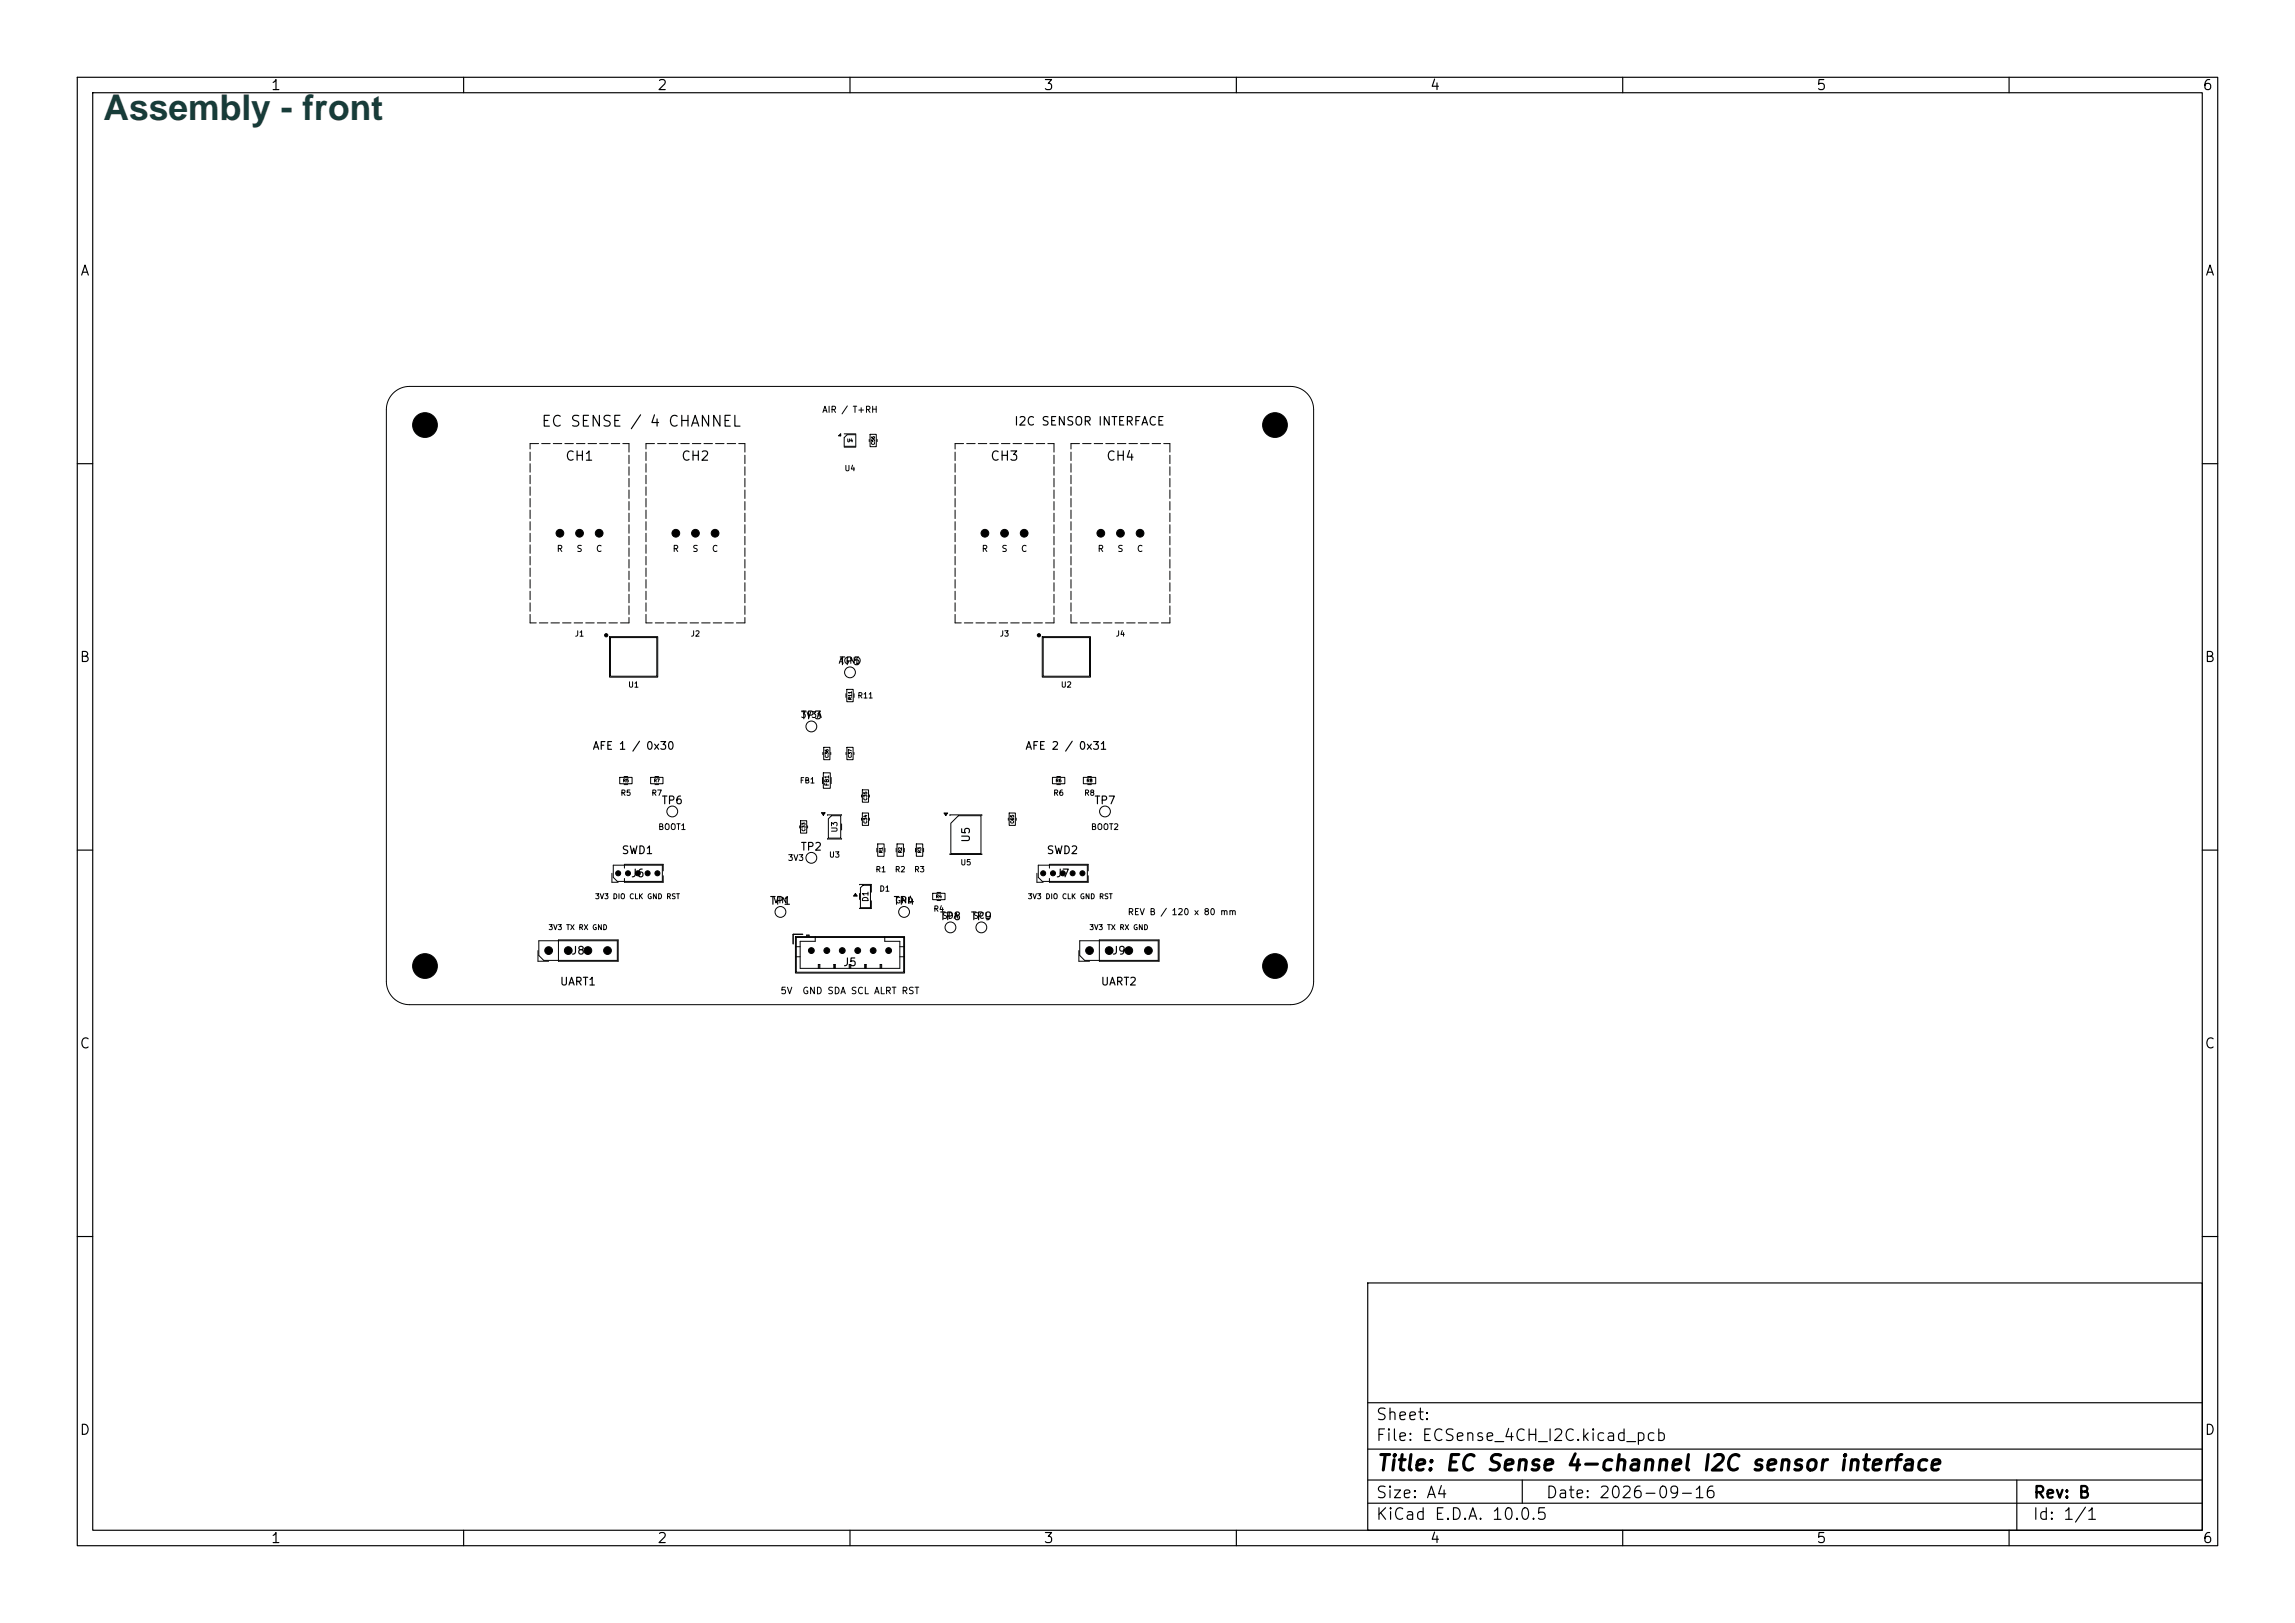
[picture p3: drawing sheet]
<svg xmlns="http://www.w3.org/2000/svg" width="297mm" height="210mm" viewBox="0 0 297 210" stroke-linecap="round" stroke-linejoin="round" font-family="sans-serif">
<defs><g id="words">
<text font-size="4.6" fill="#173c39" x="13.4" y="15.5">Assembly - front</text>
<text font-size="2" x="178" y="190.8">Title: EC Sense 4-channel I2C sensor interface</text>
<g font-size="1.5">
<text x="178" y="184.1">Sheet:</text>
<text x="178" y="186.8">File: ECSense_4CH_I2C.kicad_pcb</text>
<text x="178" y="197">KiCad E.D.A. 10.0.5</text>
<text x="178" y="194.2">Size: A4</text>
<text x="200" y="194.2">Date: 2026-09-16</text>
<text x="263" y="197">Id: 1/1</text>
<text x="263" y="194.2">Rev: B</text>
</g>
<text font-size="1.4" x="70" y="55.6">EC SENSE / 4 CHANNEL</text>
<g font-size="1.3">
<text x="35" y="12">1</text>
<text x="85" y="12">2</text>
<text x="135" y="12">3</text>
<text x="185" y="12">4</text>
<text x="235" y="12">5</text>
<text x="285" y="12">6</text>
<text x="10.3" y="36">A</text>
<text x="285.3" y="36">A</text>
<text x="10.2" y="86">B</text>
<text x="285.2" y="86">B</text>
<text x="10.2" y="136">C</text>
<text x="285.2" y="136">C</text>
<text x="10.2" y="186">D</text>
<text x="285.2" y="186">D</text>
<text x="35" y="200">1</text>
<text x="85" y="200">2</text>
<text x="135" y="200">3</text>
<text x="185" y="200">4</text>
<text x="235" y="200">5</text>
<text x="285" y="200">6</text>
</g>
<g font-size="1.2">
<text x="73.1" y="59.9">CH1</text>
<text x="88.1" y="59.9">CH2</text>
<text x="128.1" y="59.9">CH3</text>
<text x="143.1" y="59.9">CH4</text>
</g>
<text font-size="1.1" x="131.2" y="55.3">I2C SENSOR INTERFACE</text>
<g font-size="1">
<text x="108.5" y="86.3">TP5</text>
<text x="103.5" y="93.3">TP3</text>
<text x="76.6" y="97.3">AFE 1 / 0x30</text>
<text x="132.6" y="97.3">AFE 2 / 0x31</text>
<text x="85.5" y="104.3">TP6</text>
<text x="141.5" y="104.3">TP7</text>
<text x="80.4" y="110.8">SWD1</text>
<text x="81.6" y="113.8">J6</text>
<text x="103.5" y="110.3">TP2</text>
<text x="125.8" y="109.1" transform="rotate(-90 125.8 109.1)">U5</text>
<text x="135.4" y="110.8">SWD2</text>
<text x="136.6" y="113.8">J7</text>
<text x="99.5" y="117.3">TP1</text>
<text x="115.5" y="117.3">TP4</text>
<text x="121.5" y="119.3">TP8</text>
<text x="125.5" y="119.3">TP9</text>
<text x="73.9" y="123.8">J8</text>
<text x="109" y="125.3">J5</text>
<text x="143.9" y="123.8">J9</text>
<text x="72.4" y="127.8">UART1</text>
<text x="142.4" y="127.8">UART2</text>
</g>
<g font-size=".9">
<text x="100.9" y="128.8">5V</text>
<text x="103.8" y="128.8">GND SDA SCL ALRT RST</text>
</g>
<g font-size=".8">
<text x="106.3" y="53.6">AIR / T+RH</text>
<text x="72" y="71.6">R</text>
<text x="74.5" y="71.6">S</text>
<text x="77.1" y="71.6">C</text>
<text x="87" y="71.6">R</text>
<text x="89.5" y="71.6">S</text>
<text x="92.1" y="71.6">C</text>
<text x="127" y="71.6">R</text>
<text x="129.5" y="71.6">S</text>
<text x="132.1" y="71.6">C</text>
<text x="142" y="71.6">R</text>
<text x="144.5" y="71.6">S</text>
<text x="147.1" y="71.6">C</text>
<text x="108.5" y="86.1">AGND</text>
<text x="103.6" y="93.1">3V3A</text>
<text x="85.1" y="107.6">BOOT1</text>
<text x="141.1" y="107.6">BOOT2</text>
<text x="101.9" y="111.6">3V3</text>
<text x="100" y="117.1">VIN</text>
<text x="115.8" y="117.1">GND</text>
<text x="121.9" y="119.1">SDA</text>
<text x="125.9" y="119.1">SCL</text>
<text x="145.9" y="118.6">REV B / 120 x 80 mm</text>
</g>
<g font-size=".7">
<text x="109.2" y="61.1">U4</text>
<text x="74.3" y="82.5">J1</text>
<text x="89.3" y="82.5">J2</text>
<text x="129.3" y="82.5">J3</text>
<text x="144.3" y="82.5">J4</text>
<text x="81.2" y="89.1">U1</text>
<text x="137.2" y="89.1">U2</text>
<text x="110.9" y="90.5">R11</text>
<text x="103.4" y="101.5">FB1</text>
<text x="80.2" y="103.1">R5</text>
<text x="84.2" y="103.1">R7</text>
<text x="108.5" y="107.8" transform="rotate(-90 108.5 107.8)">U3</text>
<text x="136.2" y="103.1">R6</text>
<text x="140.2" y="103.1">R8</text>
<text x="107.2" y="111.1">U3</text>
<text x="113.2" y="113">R1</text>
<text x="115.7" y="113">R2</text>
<text x="118.2" y="113">R3</text>
<text x="124.2" y="112.1">U5</text>
<text x="76.9" y="116.5">3V3 DIO CLK GND RST</text>
<text x="112.5" y="116.8" transform="rotate(-90 112.5 116.8)">D1</text>
<text x="113.7" y="115.5">D1</text>
<text x="120.7" y="118.1">R4</text>
<text x="132.9" y="116.5">3V3 DIO CLK GND RST</text>
<text x="70.9" y="120.5">3V3 TX RX GND</text>
<text x="140.9" y="120.5">3V3 TX RX GND</text>
</g>
<text font-size=".5" x="107.4" y="101.8" transform="rotate(-90 107.4 101.8)">FB1</text>
<g font-size=".4">
<text x="109.6" y="57.3">U4</text>
<text x="113.3" y="57.6" transform="rotate(-90 113.3 57.6)">C56</text>
<text x="110.3" y="90.6" transform="rotate(-90 110.3 90.6)">R11</text>
<text x="80.6" y="101.3">R5</text>
<text x="84.6" y="101.3">R7</text>
<text x="107.3" y="98.1" transform="rotate(-90 107.3 98.1)">C36</text>
<text x="110.3" y="98.1" transform="rotate(-90 110.3 98.1)">C37</text>
<text x="136.6" y="101.3">R6</text>
<text x="140.6" y="101.3">R8</text>
<text x="104.3" y="107.6" transform="rotate(-90 104.3 107.6)">C33</text>
<text x="112.3" y="106.6" transform="rotate(-90 112.3 106.6)">C34</text>
<text x="112.3" y="103.6" transform="rotate(-90 112.3 103.6)">C35</text>
<text x="131.3" y="106.6" transform="rotate(-90 131.3 106.6)">C65</text>
<text x="114.3" y="110.4" transform="rotate(-90 114.3 110.4)">R1</text>
<text x="116.8" y="110.4" transform="rotate(-90 116.8 110.4)">R2</text>
<text x="119.3" y="110.4" transform="rotate(-90 119.3 110.4)">R3</text>
<text x="121.1" y="116.3">R4</text>
</g>
</g></defs>
<g fill="none" stroke="#000" stroke-width=".15">
<path d="M10 10h277v190h-277zM12 12h273v186h-273zM60 10v2M110 10v2M160 10v2M210 10v2M260 10v2M10 60h2M285 60h2M10 110h2M285 110h2M10 160h2"/>
<path d="M177 166h108v32h-108zM285 160h2M60 198v2M110 198v2M160 198v2M177 194.5h108M177 191.5h108M177 187.5h108M177 181.5h108M197 191.5v3M210 198v2M260 198v2"/>
<path d="M261 191.5v6.5"/>
</g>
<g fill="none" stroke="#000" stroke-width=".13">
<path d="M50.9 50.9a3 3 0 0 1 2.1-.9h114a3 3 0 0 1 3 3v74a3 3 0 0 1-3 3h-114a3 3 0 0 1-3-3v-74a3 3 0 0 1 .9-2.1zM68.6 58.5v1.1M69.7 57.4h-1.1v.7M70.1 57.4h1.1M71.6 57.4h1.1M73.1 57.4h1.1M74.6 57.4h1.1M76.1 57.4h1.1M77.6 57.4h1.1M79.1 57.4h1.1M80.6 57.4h.8v1.1M81.4 58.9v1.1"/>
<path d="M83.6 58.5v1.1M84.7 57.4h-1.1v.7M85.1 57.4h1.1M86.6 57.4h1.1M88.1 57.4h1.1M89.6 57.4h1.1M91.1 57.4h1.1M92.6 57.4h1.1M94.1 57.4h1.1M95.6 57.4h.8v1.1M96.4 58.9v1.1M108.5 56.4l.3-.3v.3z"/>
<path d="M109.3 56.1h1.5M109.3 57.9h1.5M109.6 56.3h1.2v1.5h-1.5v-1.2zM112.5 56.9v.2M112.6 56.2h.8v1.6h-.8zM113.5 56.9v.2M123.6 58.5v1.1M124.7 57.4h-1.1v.7M125.1 57.4h1.1M126.6 57.4h1.1M128.1 57.4h1.1M129.6 57.4h1.1"/>
<path d="M131.1 57.4h1.1M132.6 57.4h1.1M134.1 57.4h1.1M135.6 57.4h.8v1.1M136.4 58.9v1.1M138.6 58.5v1.1M139.7 57.4h-1.1v.7M140.1 57.4h1.1M141.6 57.4h1.1M143.1 57.4h1.1M144.6 57.4h1.1M146.1 57.4h1.1"/>
<path d="M147.6 57.4h1.1M149.1 57.4h1.1M150.6 57.4h.8v1.1M151.4 58.9v1.1M68.6 79.5v1.1h.8M68.6 60v1.1M68.6 61.5v1.1M68.6 63v1.1M68.6 64.5v1.1M68.6 66v1.1M68.6 67.5v1.1M68.6 69v1.1"/>
<path d="M68.6 70.5v1.1M68.6 72v1.1M68.6 73.5v1.1M68.6 75v1.1M68.6 76.5v1.1M68.6 78v1.1M81.4 60.4v1.1M81.4 61.9v1.1M81.4 63.4v1.1M81.4 64.9v1.1M81.4 66.4v1.1M81.4 67.9v1.1"/>
<path d="M81.4 69.4v1.1M81.4 70.9v1.1M81.4 72.4v1.1M81.4 73.9v1.1M81.4 75.4v1.1M81.4 76.9v1.1M81.4 78.4v1.1M81.4 79.9v.7h-1.1M83.6 79.5v1.1h.8M83.6 60v1.1M83.6 61.5v1.1M83.6 63v1.1"/>
<path d="M83.6 64.5v1.1M83.6 66v1.1M83.6 67.5v1.1M83.6 69v1.1M83.6 70.5v1.1M83.6 72v1.1M83.6 73.5v1.1M83.6 75v1.1M83.6 76.5v1.1M83.6 78v1.1M96.4 79.9v.7h-1.1M96.4 60.4v1.1"/>
<path d="M96.4 61.9v1.1M96.4 63.4v1.1M96.4 64.9v1.1M96.4 66.4v1.1M96.4 67.9v1.1M96.4 69.4v1.1M96.4 70.9v1.1M96.4 72.4v1.1M96.4 73.9v1.1M96.4 75.4v1.1M96.4 76.9v1.1M96.4 78.4v1.1"/>
<path d="M123.6 79.5v1.1h.8M123.6 60v1.1M123.6 61.5v1.1M123.6 63v1.1M123.6 64.5v1.1M123.6 66v1.1M123.6 67.5v1.1M123.6 69v1.1M123.6 70.5v1.1M123.6 72v1.1M123.6 73.5v1.1M123.6 75v1.1"/>
<path d="M123.6 76.5v1.1M123.6 78v1.1M136.4 79.9v.7h-1.1M136.4 60.4v1.1M136.4 61.9v1.1M136.4 63.4v1.1M136.4 64.9v1.1M136.4 66.4v1.1M136.4 67.9v1.1M136.4 69.4v1.1M136.4 70.9v1.1M136.4 72.4v1.1"/>
<path d="M136.4 73.9v1.1M136.4 75.4v1.1M136.4 76.9v1.1M136.4 78.4v1.1M138.6 79.5v1.1h.8M138.6 60v1.1M138.6 61.5v1.1M138.6 63v1.1M138.6 64.5v1.1M138.6 66v1.1M138.6 67.5v1.1M138.6 69v1.1"/>
<path d="M138.6 70.5v1.1M138.6 72v1.1M138.6 73.5v1.1M138.6 75v1.1M138.6 76.5v1.1M138.6 78v1.1M151.4 79.9v.7h-1.1M151.4 60.4v1.1M151.4 61.9v1.1M151.4 63.4v1.1M151.4 64.9v1.1M151.4 66.4v1.1"/>
<path d="M151.4 67.9v1.1M151.4 69.4v1.1M151.4 70.9v1.1M151.4 72.4v1.1M151.4 73.9v1.1M151.4 75.4v1.1M151.4 76.9v1.1M151.4 78.4v1.1M69.8 80.6h1.1M71.3 80.6h1.1M72.8 80.6h1.1M74.3 80.6h1.1"/>
<path d="M75.8 80.6h1.1M77.3 80.6h1.1M78.8 80.6h1.1M78.9 82.4h6.2v5.2h-6.2zM79 82.5h6v5h-6zM84.8 80.6h1.1M86.3 80.6h1.1M87.8 80.6h1.1M89.3 80.6h1.1M90.8 80.6h1.1M92.3 80.6h1.1M93.8 80.6h1.1"/>
<path d="M106.5 97.4v.2M106.6 96.7h.8v1.6h-.8zM107.5 97.4v.2M109.5 89.8v.4M109.5 97.4v.2M109.6 89.2h.8v1.6h-.8zM109.6 96.7h.8v1.6h-.8zM110.5 97.4v.2M110.5 89.8v.4M124.8 80.6h1.1M126.3 80.6h1.1M127.8 80.6h1.1"/>
<path d="M129.3 80.6h1.1M130.8 80.6h1.1M132.3 80.6h1.1M133.8 80.6h1.1M134.9 82.4h6.2v5.2h-6.2zM135 82.5h6v5h-6zM139.8 80.6h1.1M141.3 80.6h1.1M142.8 80.6h1.1M144.3 80.6h1.1M145.8 80.6h1.1M147.3 80.6h1.1"/>
<path d="M148.8 80.6h1.1M79.2 113v1.2h.8M79.4 112h6.3v2.1h-5.8l-.5-.6zM80.2 100.6h1.6v.8h-1.6zM80.8 100.5h.4M80.8 101.5h.4M80.8 112.3v-.5h5v.9M84.2 100.6h1.6v.8h-1.6zM84.8 100.5h.4M84.8 101.5h.4M85.8 113.3v.9h-5v-.5M103.5 106.9v.2"/>
<path d="M103.6 106.2h.8v1.6h-.8zM104.5 106.9v.2M106.3 105.2h.5l-.3 .3zM106.4 100.6v.8M106.5 100h.9v2h-.9zM107.1 105.5h1.8M107.1 108.5h1.8M107.6 100.6v.8M107.6 105.5h1.2v3h-1.6v-2.5zM108.9 106.6v.8M110.7 115.6l.2 .3h-.4zM111.2 114.5l1.6-.1v1"/>
<path d="M111.2 115.6v.8M111.5 102.9v.2M111.5 105.9v.2M111.6 105.2h.8v1.6h-.8zM111.6 102.2h.8v1.6h-.8zM111.7 114.5h1v3h-1.3v-2.6zM112.5 102.9v.2M112.5 105.9v.2M112.8 116.6v1l-1.6-.1M113.5 109.8v.4M113.6 109.2h.8v1.6h-.8zM114.5 109.8v.4"/>
<path d="M116 109.8v.4M116.1 109.2h.8v1.6h-.8zM117 109.8v.4M118.5 109.8v.4M118.6 109.2h.8v1.6h-.8zM119.5 109.8v.4M120.7 115.6h1.6v.8h-1.6zM121.3 115.5h.4M121.3 116.5h.4M122.2 105.2h.4l-.2 .3zM122.9 105.5v-.1h4.2v.1M122.9 110.5v.1h4.2v-.1"/>
<path d="M124 105.5h2.9v5h-3.8v-4zM130.5 105.9v.2M130.6 105.2h.8v1.6h-.8zM131.5 105.9v.2M134.2 113v1.2h.8M134.4 112h6.3v2.1h-5.8l-.5-.6zM135.8 112.3v-.5h5v.9M136.2 100.6h1.6v.8h-1.6zM136.8 100.5h.4M136.8 101.5h.4M140.2 100.6h1.6v.8h-1.6zM140.8 100.5h.4"/>
<path d="M140.8 101.5h.4M140.8 113.3v.9h-5v-.5M69.6 123v1.4h1.4M69.7 121.7h10.2v2.6h-9.5l-.7-.7zM72.3 121.6h7.7v2.8h-7.7zM102.9 122.5h.6M102.9 123.8h.6M102.9 121.2h14.2v4.7h-14.2zM103.1 121.3h13.8v4.5h-13.8zM103.9 120.9h-1.3v1.2M104.4 121.2v-.2h.3v.2M104.4 121.1h.3"/>
<path d="M105.5 121.2v.6h-2v3.5h12.9v-3.5h-1.9v-.6M105.9 125.3v-.5h.2v.5M106 124.8v.5M107.9 125.3v-.5h.2v.5M108 124.8v.5M109.9 125.3v-.5h.2v.5M110 124.8v.5M111.9 125.3v-.5h.2v.5M112 124.8v.5M113.9 125.3v-.5h.2v.5M114 124.8v.5M116.4 122.5h.7"/>
<path d="M116.4 123.8h.7M139.6 123v1.4h1.4M139.7 121.7h10.2v2.6h-9.5l-.7-.7zM142.3 121.6h7.7v2.8h-7.7z"/>
<circle cx="105" cy="94" r=".7"/>
<circle cx="110" cy="87" r=".7"/>
<circle cx="87" cy="105" r=".7"/>
<circle cx="101" cy="118" r=".7"/>
<circle cx="105" cy="111" r=".7"/>
<circle cx="117" cy="118" r=".7"/>
<circle cx="123" cy="120" r=".7"/>
<circle cx="127" cy="120" r=".7"/>
<circle cx="143" cy="105" r=".7"/>
</g>
<path d="M108.5 56.4l.3-.3v.3zM106.3 105.2h.5l-.3 .3zM110.7 115.6l.2 .3h-.4zM122.2 105.2h.4l-.2 .3z" fill="#000"/>
<g fill="#000" stroke="#000" stroke-width=".13">
<circle cx="55" cy="55" r="1.6"/>
<circle cx="165" cy="55" r="1.6"/>
<circle cx="72.5" cy="69" r=".5"/>
<circle cx="75" cy="69" r=".5"/>
<circle cx="77.5" cy="69" r=".5"/>
<circle cx="87.5" cy="69" r=".5"/>
<circle cx="90" cy="69" r=".5"/>
<circle cx="92.5" cy="69" r=".5"/>
<circle cx="127.5" cy="69" r=".5"/>
<circle cx="130" cy="69" r=".5"/>
<circle cx="132.5" cy="69" r=".5"/>
<circle cx="142.5" cy="69" r=".5"/>
<circle cx="145" cy="69" r=".5"/>
<circle cx="147.5" cy="69" r=".5"/>
<circle cx="78.4" cy="82.2" r=".21"/>
<circle cx="134.4" cy="82.2" r=".21"/>
<circle cx="80" cy="113" r=".33"/>
<circle cx="81.3" cy="113" r=".33"/>
<circle cx="82.5" cy="113" r=".33"/>
<circle cx="83.8" cy="113" r=".33"/>
<circle cx="85.1" cy="113" r=".33"/>
<circle cx="135" cy="113" r=".32"/>
<circle cx="136.3" cy="113" r=".32"/>
<circle cx="137.5" cy="113" r=".32"/>
<circle cx="138.8" cy="113" r=".32"/>
<circle cx="140.1" cy="113" r=".32"/>
<circle cx="55" cy="125" r="1.6"/>
<circle cx="71" cy="123" r=".5"/>
<circle cx="73.5" cy="123" r=".5"/>
<circle cx="76.1" cy="123" r=".5"/>
<circle cx="78.6" cy="123" r=".5"/>
<circle cx="105" cy="123" r=".37"/>
<circle cx="107" cy="123" r=".37"/>
<circle cx="109" cy="123" r=".37"/>
<circle cx="111" cy="123" r=".38"/>
<circle cx="113" cy="123" r=".37"/>
<circle cx="115" cy="123" r=".37"/>
<circle cx="141" cy="123" r=".5"/>
<circle cx="143.5" cy="123" r=".5"/>
<circle cx="146.1" cy="123" r=".5"/>
<circle cx="148.6" cy="123" r=".5"/>
<circle cx="165" cy="125" r="1.6"/>
</g>
<use href="#words"/>
</svg>
